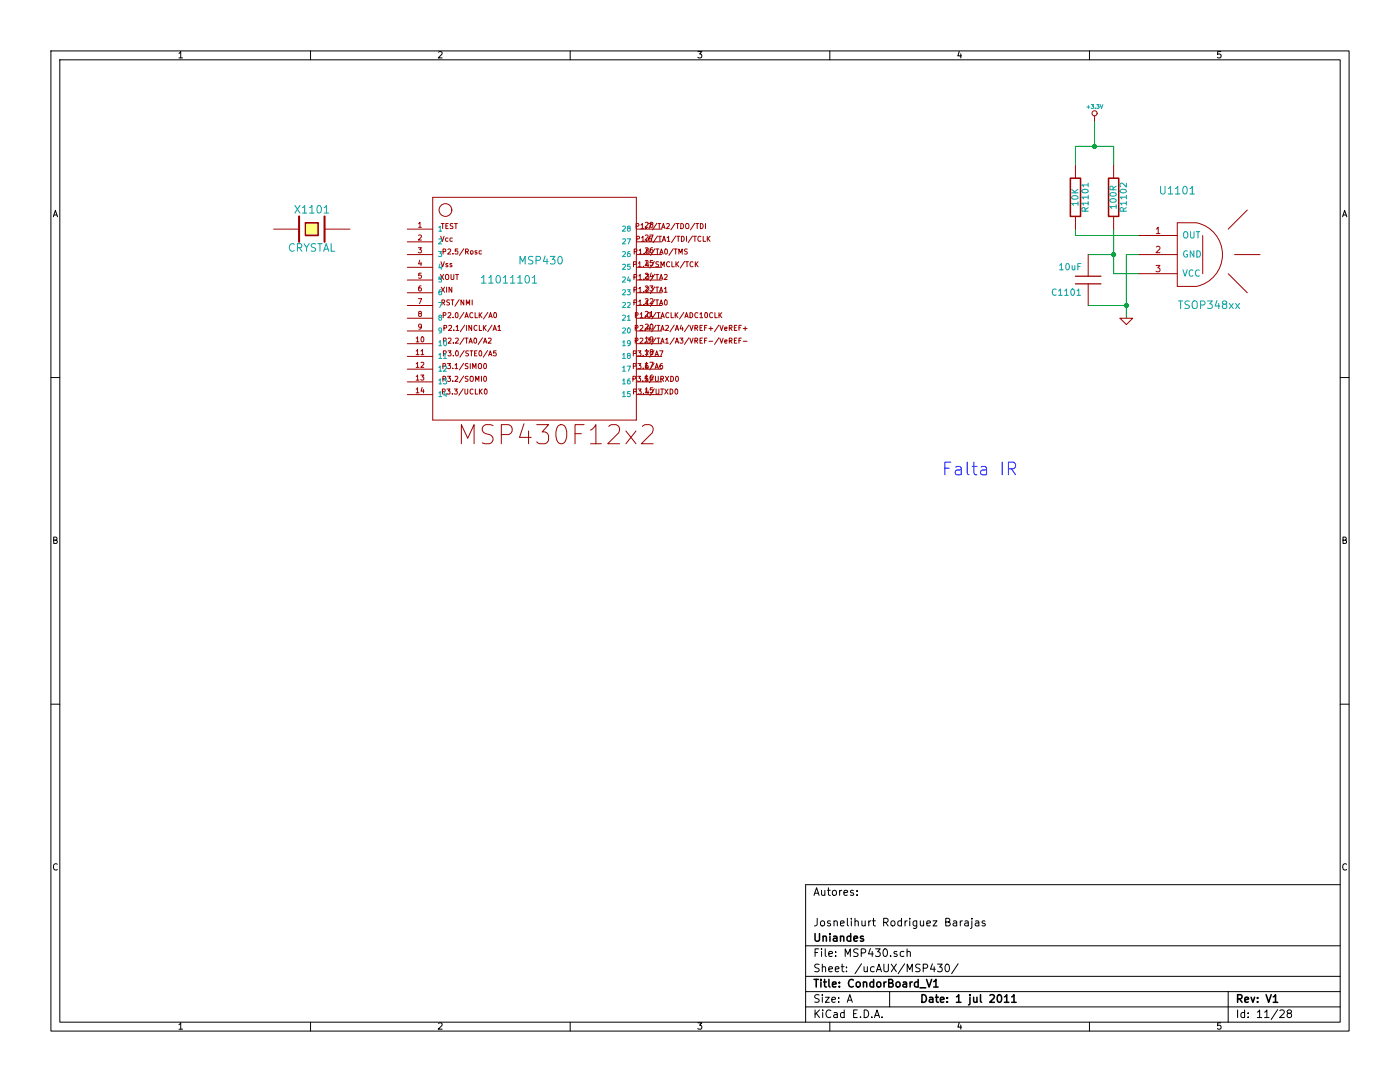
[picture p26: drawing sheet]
<svg xmlns="http://www.w3.org/2000/svg" width="279mm" height="216mm" viewBox="0 0 279 216" stroke-linecap="round" stroke-linejoin="round" font-family="sans-serif">
<g fill="none" stroke="#000" stroke-width=".2">
<path d="M10.2 10.2h259v195.5h-259zM11.9 11.9h255.6v192.1h-255.6zM35.7 10.7l.4-.4v1.3M35.7 11.6h.7M62 10.2v1.7M87.5 10.4l.5-.1 .2 .4-.7 .9h.7M113.8 10.2v1.7M139.3 10.3h.8l-.5 .5 .4 .1v.5l-.2 .2-.5-.2M165.6 10.2v1.7M191.4 10.2l-.2 1h.7M191.7 10.7v.9M217.4 10.2v1.7"/>
<path d="M243.6 10.3h-.6v.6l.2-.1 .4 .1v.5l-.1 .2-.5-.2M10.6 43.3l.4-1.3 .5 1.3M10.8 42.9h.6M267.9 43.3l.5-1.3 .4 1.3M268.1 42.9h.6M10.2 75.3h1.7M267.5 75.3h1.7M10.7 107.8l.6-.1v-.4l-.6-.1v1.2h.5l.2-.4-.2-.2M268 107.8l.6-.1v-.4l-.6-.1v1.2h.5l.2-.4-.2-.2M10.2 140.5h1.7M267.5 140.5h1.7M11.4 172.5a.5 .5 0 0 0-.6 0 .5 .5 0 0 0-.1 .6l.2 .5 .5-.1"/>
<path d="M162.5 178.7l.5-1.6 .5 1.6M162.6 178.2h.7M164 177.6v.9a.39 .39 0 0 0 .6 0M164.6 177.6v1.1M165.1 177.6h.6M165.3 177.1v1.4l.4 .2M166.2 177.8l.2-.2 .5 .2v.7l-.3 .2-.4-.2zM167.6 177.6v1.1M168 177.6l-.4 .4M168.4 178.2l.8-.2-.1-.3-.4-.1-.3 .3 .1 .7h.6M170.3 177.7l-.3-.1-.3 .3 .1 .2 .5 .1v.4h-.6M171 178.5v.2"/>
<path d="M171 177.7v.2M267.5 176.5h-106.7v27.5M268.7 172.5a.5 .5 0 0 0-.6 0 .5 .5 0 0 0-.1 .6l.2 .5 .5-.1M160.8 188.7h106.7M160.8 194.8h106.7M160.8 197.9h106.7M162.7 190.1h.5M163.1 183.2v1.1a.47 .47 0 0 1-.6 .5M163.4 189.3h-.7v1.6M163.5 198.6a.62 .62 0 0 0-.8 0v.5l.7 .3 .1 .3-.3 .3-.6-.1M163.5 192.5a.62 .62 0 0 0-.8 0v.5l.7 .3 .1 .3-.3 .3-.6-.1M163.8 183.9l.3-.2 .4 .2v.7l-.2 .2-.5-.2z"/>
<path d="M164 189.3v.2M164 189.8v1.1M164.1 198.5v.1M164.1 193h.1a.36 .36 0 0 1 .6 .1v.8M164.1 192.4v1.5M164.1 199v1M164.7 189.3v1.4l.2 .2M164.7 199h.8l-.8 1h.8M165.4 190.3l.7-.1v-.3l-.5-.1-.2 .3 .1 .7h.6M165.4 193.4l.7-.1v-.3l-.5-.1-.2 .2 .1 .7h.6M165.7 183.8l-.3-.1-.3 .3 .1 .2 .5 .1v.4h-.6M166 199.5l.8-.1-.1-.3-.5-.1-.2 .2 .1 .7h.6"/>
<path d="M166.4 183.9l.1-.1a.36 .36 0 0 1 .6 .2v.8M166.4 183.7v1.1M166.7 193.4l.7-.1v-.3l-.5-.1-.2 .2 .1 .7h.6M166.8 190.7v.2M166.8 189.9v.2M167.4 199.9v.1M167.4 199.1v.1M167.7 184.3l.8-.2-.1-.3-.4-.1-.3 .3 .1 .7h.6M167.9 192.9h.6M168.1 192.4v1.3l.4 .2M168.7 190.9v-1.6l.5 1.1 .5-1.1v1.6M168.9 193.8v.1"/>
<path d="M168.9 193v.1M169.1 200l.5-1.5 .5 1.5M169.1 183.2v1.4l.2 .2M169.2 199.6h.8M169.9 183.2v.2M169.9 183.7v1.1M170.6 183.9l.1-.1a.36 .36 0 0 1 .6 .2v.8M170.6 183.2v1.6M171.2 189.4a.62 .62 0 0 0-.8 .1v.4l.8 .4v.3l-.3 .3-.5-.1M171.9 190.1h.7l.2-.3-.1-.3-.2-.2h-.6v1.6M171.9 192.3l-1.3 2M172 183.7v.9a.39 .39 0 0 0 .7 0"/>
<path d="M172.4 192.9v.8a.39 .39 0 0 0 .7 .1M172.7 183.7v1.1M173.1 192.9v1M173.4 183.7v1.1M173.7 189.3l-.4 1h1M173.8 183.7l-.4 .3M174.1 189.8v1.1M174.1 183.7h.6M174.3 183.2v1.4l.4 .2M174.5 193l-.5-.1-.3 .3 .1 .6 .2 .1 .5-.1M174.7 189.3h1l-.5 .6 .4 .2v.6l-.2 .2-.7-.2M174.9 193.9l.5-1.5 .5 1.5"/>
<path d="M175 193.5h.8M176.4 184h.7l.1-.3v-.3l-.3-.2h-.5v1.6M176.4 192.4v1.2l.3 .3h.3l.3-.3v-1.2M176.5 189.4l.1-.1a.81 .81 0 0 1 .5 .8 .81 .81 0 0 1-.5 .8 .98 .98 0 0 1-.1-1.5zM176.7 184l.5 .8M177.5 197.9v3M177.7 190.7v.2M177.9 192.4l1 1.5M178 183.8l.3-.1 .3 .3v.5l-.3 .3-.3-.1-.2-.2zM178.9 192.4l-1 1.5M179 189.9l-.4-.1-.2 .3 .1 .2 .5 .1v.4h-.6M179.9 183.8l-.4-.1-.3 .3v.6l.3 .2 .4-.1"/>
<path d="M179.9 183.2v1.6M180.4 189.9l-.4-.1-.3 .3v.6l.3 .2 .4-.1M180.5 192.3l-1.3 2M180.6 183.7v1.1M181 190l.1-.1a.36 .36 0 0 1 .6 .2v.8M181 189.3v1.6M181.1 193.9v-1.5l.5 1.1 .5-1.1v1.5M181.1 183.7l-.5 .3M181.6 183.2v.2M181.6 183.7v1.1M183 183.7v1.3l-.3 .3-.4-.1M183 183.8l-.5-.1-.3 .3 .1 .6 .2 .2 .5-.1"/>
<path d="M183.6 192.5a.62 .62 0 0 0-.8 0v.5l.7 .3 .1 .3-.3 .3-.6-.1M183.7 183.7v.9a.39 .39 0 0 0 .6 0M184.3 193.2l.7-.1 .1-.2v-.4l-.3-.1h-.5v1.5M184.3 183.7v1.1M185 184.3l.7-.2-.1-.3-.4-.1-.2 .3v.7h.6M186.1 192.3l-.4 1.1h1M186.2 183.7h.8l-.8 1.1h.8M186.4 192.9v1M187.1 192.4h.9l-.5 .6 .5 .1v.7l-.3 .1-.6-.1M188.7 192.5l.3-.1a.81 .81 0 0 1 .5 .7 .81 .81 0 0 1-.5 .8l-.3-.1-.1-.5zM188.7 184h.6l.2-.2 .1-.3-.2-.2-.7-.1v1.6h.6l.3-.3a.41 .41 0 0 0-.3-.5M190.3 183.8h.6v1"/>
<path d="M190.9 184.1l-.5 .1a.3 .3 0 0 0-.2 .3 .3 .3 0 0 0 .2 .3l.5-.1M191.2 192.3l-1.3 2M191.6 183.7v1.1M192.1 183.7l-.5 .3M192.6 183.8h.6v1M193.2 184.1l-.5 .1a.3 .3 0 0 0-.2 .3 .3 .3 0 0 0 .2 .3l.5-.1M194 183.7v1.4l-.3 .2M194 183.2v.2M194.7 183.8h.6l.1 1M195.4 184.1l-.6 .1a.3 .3 0 0 0-.2 .3 .3 .3 0 0 0 .2 .3l.6-.1M196.6 183.8l-.4-.1-.2 .3 .1 .2 .5 .1v.4h-.6M245.1 197.9v6.1"/>
<path d="M35.7 204.5l.4-.4v1.3M35.7 205.4h.7M62 204v1.7M87.5 204.2l.5-.1 .2 .4-.7 .9h.7M113.8 204v1.7M139.3 204.1h.8l-.5 .5 .4 .1v.5l-.2 .2-.5-.2M160.8 200.9h106.7M162.7 201.5v1.5M162.9 202.2l.7 .8M163.6 201.5l-.9 .9M164.2 201.5v.2M164.2 202v1"/>
<path d="M165.6 204v1.7M165.8 201.7a.72 .72 0 0 0-1 .5 .72 .72 0 0 0 .7 .8l.3-.1M166.4 202.1h.6l.1 .9M167.1 202.4l-.5 .1a.3 .3 0 0 0-.2 .3 .3 .3 0 0 0 .2 .2h.5M168.5 202.1l-.5-.1-.3 .3 .1 .6 .2 .1h.5M168.5 201.5v1.5M170.4 202.3h.5M171.1 201.5h-.7v1.5h.7M171.7 202.9v.1M172.5 201.5a.77 .77 0 0 1 .9 .8 .77 .77 0 0 1-.9 .7zM174 202.9v.1M174.5 203l.5-1.5 .5 1.5"/>
<path d="M174.7 202.6h.7M176 202.9v.1M191.4 204l-.2 1h.7M191.7 204.5v.9M217.4 204v1.7M243.6 204.1h-.6v.6l.2-.1 .4 .1v.5l-.1 .2-.5-.2M247 201.5v1.5M248.4 202.1l-.4-.1-.3 .3v.6l.3 .1h.4M248.4 201.5v1.5M249.1 202.9v.1M249.1 202.1v.2M250.9 202l.5-.5v1.5"/>
<path d="M250.9 203h.9M252.4 202l.4-.5v1.5M252.4 203h.9M255 201.4l-1.3 2M255.4 201.7l.6-.2 .3 .5-.9 1h.9M257.2 202.2l-.3-.3v-.2l.3-.2 .4 .1 .2 .2-.1 .2-.7 .3-.1 .2v.4l.3 .1h.3l.3-.2v-.3l-.3-.3"/>
</g>
<g fill="none" stroke="#000" stroke-width=".3">
<path d="M162.5 195.4h.8M162.7 186.3v1.2l.3 .3h.2l.4-.3v-1.2M162.9 195.4v1.6M163.8 195.4v.2M163.8 195.9v1.1M164.3 186.9a.36 .36 0 0 1 .6 .1v.8M164.3 186.8v1M164.4 195.9h.5M164.6 195.4v1.3l.3 .3M165.4 195.4v1.3l.3 .3M165.6 186.3v.1M165.6 186.8v1"/>
<path d="M166.1 196.4l.8-.1-.1-.3-.4-.1-.3 .3 .1 .7h.6M166.4 186.9h.6v.9M167 187.2h-.5a.3 .3 0 0 0-.2 .3 .3 .3 0 0 0 .2 .3l.5-.1M167.5 196.8v.2M167.5 196v.2M167.7 186.9h.1a.36 .36 0 0 1 .6 .1v.8M167.7 186.8v1M169.8 186.9l-.5-.1-.3 .3 .1 .6 .2 .1 .5-.1M169.8 186.3v1.5M170.3 195.6a.72 .72 0 0 0-1 .5 .72 .72 0 0 0 .7 .9l.3-.2M170.4 187.3l.7-.1v-.3l-.5-.1-.2 .2 .1 .7h.6M170.9 196.1l.3-.2 .4 .2v.7l-.2 .2-.5-.2z"/>
<path d="M172.3 186.9l-.4-.1-.2 .2 .1 .2 .5 .2v.3h-.6M172.3 196.1l.1-.1a.36 .36 0 0 1 .6 .2v.8M172.3 195.9v1.1M174.3 196l-.4-.1-.3 .3 .1 .6 .2 .2 .4-.1M174.3 195.4v1.6M175.1 196.1l.2-.2 .4 .2v.7l-.2 .2-.4-.2zM176.4 195.9v1.1M176.9 195.9l-.5 .3M177.4 196.2h.5l.2-.2 .1-.3-.2-.2-.6-.1v1.6h.6l.3-.3a.41 .41 0 0 0-.4-.5M178.9 196.1l.2-.2 .5 .2v.7l-.3 .2-.4-.2zM180.3 196h.5l.1 1M180.9 196.3l-.5 .1a.3 .3 0 0 0-.2 .3 .3 .3 0 0 0 .2 .3l.5-.1"/>
<path d="M181.6 195.9v1.1M182.1 195.9l-.5 .3M183.2 196l-.4-.1-.3 .3 .1 .6 .2 .2 .4-.1M183.2 195.4v1.6M183.6 197.1h1.2M184 198.5a.77 .77 0 0 1 .9 .7 .77 .77 0 0 1-.9 .8zM184.9 195.4l.5 1.6 .5-1.6M185.5 199.1h.6l.1 .9M186.2 199.4h-.5a.3 .3 0 0 0-.3 .3 .3 .3 0 0 0 .3 .3l.5-.1M186.3 195.9l.5-.5v1.6M186.3 197h.9M186.7 199h.6"/>
<path d="M186.9 198.5v1.3l.4 .2M187.7 199.5l.7-.1-.1-.3-.4-.1-.2 .2 .1 .7h.5M189.1 199.9v.1M189.1 199.1v.1M190.9 198.9l.4-.4v1.5M190.9 200h.9M193.6 199v1.3l-.3 .2M193.6 198.5v.1M194.3 199v.8a.39 .39 0 0 0 .7 .1M195 199v1M195.7 198.5v1.3l.2 .2M197.6 198.6l.5-.1 .4 .4-1 1.1h1"/>
<path d="M199.2 198.6l.2-.1a.81 .81 0 0 1 .5 .7 .81 .81 0 0 1-.5 .8l-.2-.1-.2-.5zM200.5 198.9l.4-.4v1.5M200.5 200h.8M201.9 198.9l.5-.4v1.5M201.9 200h.9M247 199.3l.7-.1 .2-.2-.1-.4-.2-.1h-.6v1.5M247.4 199.3l.5 .7M248.4 199.5l.8-.1-.1-.3-.4-.1-.3 .2 .1 .7h.6M249.7 199l.3 1 .4-1M251 199.9v.1M251 199.1v.1M252.7 198.5l.5 1.5 .5-1.5"/>
<path d="M254.1 198.9l.5-.4v1.5M254.1 200h.9"/>
</g>
<circle cx="224.8" cy="61" r=".41" fill="#00a000"/>
<g fill="none" stroke="#00a000" stroke-width=".2">
<path d="M217.2 61h7.6"/>
<circle cx="224.8" cy="61" r=".41"/>
</g>
<circle cx="218.4" cy="29.2" r=".41" fill="#00a000"/>
<g fill="none" stroke="#00a000" stroke-width=".2">
<path d="M214.6 33v-3.8h7.7v3.8M218.4 24.1v5.1M214.6 45.7v1.3h12.7M217.2 50.8h5.1M222.3 45.7v8.9h5M227.3 50.8h-2.5v12.7"/>
<circle cx="218.4" cy="29.2" r=".41"/>
</g>
<circle cx="222.2" cy="50.8" r=".41" fill="#00a000"/>
<circle cx="222.2" cy="50.8" r=".41" fill="none" stroke="#00a000" stroke-width=".2"/>
<path d="M214.6 55.1h5.1M214.6 56.6h5.1" fill="none" stroke="#a00000" stroke-width=".25"/>
<g fill="none" stroke="#a00000" stroke-width=".2">
<path d="M214.6 33v2.6M218.4 23.1v1M222.3 33v2.6M214.6 43.2v2.5M217.2 50.8v4.3M217.2 56.6v4.4M222.3 43.2v2.5M227.3 50.8h7.7M227.3 47h7.7M227.3 54.6h7.7M230.7 53h.8l-.4 .4 .3 .2v.5l-.1 .1-.6-.1M230.8 45.7l.3-.4v1.3"/>
<path d="M230.8 49.3l.5-.2 .2 .4-.8 .9h.8M230.8 46.6h.7M238.8 44.5h-3.8v12.7h3.8M238.8 44.5a6.5 6.5 0 0 1 5.2 6.3 6.5 6.5 0 0 1-5.2 6.3M240 47v7.6M245.1 54.6l3.8 3.8M246.4 50.8h5.1M248.9 41.9l-3.8 3.8M223.5 63.5h2.6l-1.3 1.3z"/>
<circle cx="218.4" cy="22.6" r=".51"/>
</g>
<g fill="none" stroke="#00a0a0" stroke-width=".2">
<path d="M213.9 38.5h1.2M213.9 37.8l.7 .7M214 39.2a.66 .66 0 0 1 .7-.2 .66 .66 0 0 1 .4 .5 .74 .74 0 0 1-1.2-.2zM215.1 37.8l-.7 .5M216 37.9a.66 .66 0 0 1 .7-.2 .66 .66 0 0 1 .5 .5 .74 .74 0 0 1-1.3-.1zM216.9 21.4h.6M217.2 39.3h-1.3l.4 .4M217.2 36.9h-1.3l.4 .4M217.2 36.6v.7M217.2 39v.7M217.2 21.1v.5M217.8 20.9h.5l-.3 .3 .3 .1-.1 .3h-.4"/>
<path d="M218.6 21.6h.1M218.9 20.9h.5l-.3 .3 .3 .1-.1 .3h-.4M219.6 20.9l.2 .7 .3-.7M221.6 39.8a.74 .74 0 0 1 1.2 .3 .74 .74 0 0 1-1.3-.1zM221.6 38.6a.66 .66 0 0 1 .7-.2 .66 .66 0 0 1 .5 .5 .74 .74 0 0 1-1.3-.2zM222.1 37.9v-.6l-.5-.1-.1 .7h1.3M222.8 37.2l-.7 .4M223.6 37.9a.66 .66 0 0 1 .7-.2 .66 .66 0 0 1 .5 .5 .74 .74 0 0 1-1.3-.1zM224.8 39.3h-1.3l.4 .4M224.8 36.6v.7l-.9-.7-.4 .2 .1 .5M224.8 39v.7M231.6 37.2v1.2l.3 .3h.3l.3-.3v-1.2"/>
<path d="M233.1 37.6l.5-.4v1.5M233.1 38.7h.9M234.6 37.6l.5-.4v1.5M234.6 38.7h.9M236.2 37.3l.2-.1a.81 .81 0 0 1 .6 .7 .81 .81 0 0 1-.6 .8l-.2-.1-.2-.5zM237.5 37.6l.4-.4v1.5M237.5 38.7h.9M210.8 57.8a.5 .5 0 0 0-.7 0 .5 .5 0 0 0-.1 .6l.2 .5 .6-.1M211.3 58l.3-.3v1.2M211.3 58.9h.7M211.5 53l.3-.4v1.2M211.5 53.8h.7"/>
<path d="M212.5 58l.4-.3v1.2M212.5 58.9h.7M212.8 52.7l.2-.1a.67 .67 0 0 1 .4 .6 .67 .67 0 0 1-.4 .6l-.3-.4zM213.8 57.8l.2-.1a.67 .67 0 0 1 .4 .6 .67 .67 0 0 1-.4 .6l-.3-.5zM214 53v.8l.5-.1M214.5 53v.8M214.9 58l.4-.3v1.2M214.9 58.9h.7M215.1 53.2h.4M215.1 40.6h-1.2l.3 .4M215.1 40.3v.7M215.7 52.6h-.6v1.2"/>
<path d="M216.6 42.1l-.1-.6h-.5l-.1 .6h1.3M217.2 40.6h-1.3l.4 .3M217.2 41.4l-.6 .4M217.2 40.2v.7M222.8 41.2h-1.3l.4 .4M222.8 40.9v.7M224.2 42.1l-.1-.6h-.5l-.1 .6h1.3M224.8 40.6h-1.3l.4 .3M224.8 41.4l-.6 .4M224.8 40.2v.7M236.1 53.8l.4 1.3 .4-1.3M236.3 46.4l.2-.2a.45 .45 0 0 1 .6 .5l-.1 .6-.5 .2-.3-.4z"/>
<path d="M236.9 50.1a.59 .59 0 0 0-.7 .6 .59 .59 0 0 0 .7 .6l.1-.5h-.2M237.6 46.2v1.1l.2 .2 .4-.1 .1-.1v-1.1M238.1 54a.5 .5 0 0 0-.6 0 .5 .5 0 0 0-.2 .6l.2 .5 .6-.1M238.3 50v1.3l-.8-1.3v1.3M238.7 46.2h.7M238.9 50a.64 .64 0 0 1 .7 .7 .64 .64 0 0 1-.7 .6zM239.1 46.2v1.3M239.3 54a.5 .5 0 0 0-.6 0 .5 .5 0 0 0-.1 .6l.2 .5 .5-.1M242.9 60l-.4 1.1h1M235.2 60h.8M235.6 60v1.6M237.4 60.1a.62 .62 0 0 0-.8 .1v.4l.7 .4 .1 .3-.3 .3-.6-.1"/>
<path d="M238 60.3a.5 .5 0 0 1 .6-.3 .5 .5 0 0 1 .3 .6v.8a.53 .53 0 0 1-.6 .2 .53 .53 0 0 1-.4-.5zM239.6 60.9l.7-.1 .2-.2-.1-.4-.2-.2h-.6v1.6M241 60h.9l-.5 .6 .5 .2v.6l-.3 .2-.6-.2M243.2 60.6v1M244.2 60.7l-.3-.3 .1-.2 .2-.2 .5 .1 .1 .3v.2l-.7 .2-.2 .2 .1 .4 .2 .2h.3l.3-.3v-.3l-.3-.3M245.3 60.6l.8 1M246.1 60.6l-.8 1M246.6 60.6l.8 1M247.4 60.6l-.8 1"/>
</g>
<path d="M213.6 35.6h2v7.6h-2zM221.2 35.6h2.1v7.6h-2.1z" fill="none" stroke="#a00000" stroke-width=".3"/>
<path d="M59.7 43.2v5.1M64.8 43.2v5.1" fill="none" stroke="#a00000" stroke-width=".41"/>
<path d="M61 44.5h2.5v2.5h-2.5z" fill="#ffff80"/>
<path d="M61 44.5h2.5v2.5h-2.5z" fill="none" stroke="#ffff80" stroke-width=".2"/>
<path d="M61 44.5h2.5v2.5h-2.5z" fill="none" stroke="#a00000" stroke-width=".3"/>
<g fill="none" stroke="#a00000" stroke-width=".2">
<path d="M86.4 39.4h40.6v44.4h-40.6zM54.6 45.7h5.1M64.8 45.7h5.1M81.3 45.7h5.1M81.3 48.3h5.1M81.3 50.8h5.1M81.3 53.3h5.1M81.3 55.9h5.1M81.3 58.4h5.1M83.5 49.4h.6l-.3 .4 .3 .1v.4l-.2 .1-.4-.1M83.5 59.6h.7l-.5 1M83.5 44.7l.3-.4v1.1"/>
<path d="M83.5 47l.4-.1 .2 .3-.6 .7h.6M83.5 45.4h.6M83.8 51.9l-.3 .8h.7M84 57l-.3 .2-.2 .7 .2 .2 .4-.1-.1-.5-.3-.1-.2 .2M84 52.3v.7M84.1 54.5h-.5l-.1 .5 .5-.1 .1 .5-.2 .1-.4-.1M87.9 54.8l.6 1M88 47.1l.3 1.1 .3-1.1M88 52.2l.3 1 .4-1M88.1 44.6h.5M88.1 57.3l.6 1M88.3 44.6v1"/>
<path d="M88.4 50.2h.5v-.5h-.5v1M88.5 54.8l-.6 1M88.7 57.3l-.6 1M89 45.1h.3M89 54.8h.3l.2 .1 .1 .5-.3 .4-.3-.2zM89.1 57.3v1M89.4 52.6l-.4 .1 .4 .3v.2h-.4M89.4 49.8l.4-.1 .1 .3-.6 .7h.6M89.4 47.5h-.4l-.1 .2 .1 .4h.4M89.5 44.6h-.5v1h.5M89.7 59.9h-.5v.3a.43 .43 0 0 1 .5 .6h-.5M90 54.8v.8l.2 .2 .4-.2v-.8"/>
<path d="M90 59.8h.6M90.2 52.6l-.4 .1 .4 .3v.2h-.4M90.2 57.3v1l-.6-1v1M90.3 47.5h-.4l-.1 .2 .1 .4h.4M90.3 59.8v1.1M90.4 50.6v.1M90.4 44.7h-.5v.3a.43 .43 0 0 1 .5 .5l-.6 .1M90.7 44.6h.6M90.9 54.8h.6M91 44.6v1M91.2 54.8v1M91.4 49.7h-.5l-.1 .5 .5-.1 .1 .5-.2 .1-.4-.1"/>
<path d="M91.6 59.8l-.8 1.3M92.6 59.8v1.1l-.6-1.1v1.1M92.6 49.6l-.9 1.4M92.9 50.2h.5v-.5h-.5v1M93.1 50.2l.4 .5M94 50.1h.4l-.1 .5h-.3zM94.2 59.8v1.1M95.2 50.1l-.4 .1 .4 .2v.2h-.4M96.1 50.1h-.4l-.1 .1 .1 .4h.4M126.4 52.8l.5-.1v-.4l-.5-.1v1M126.5 57.8h.5v-.4l-.5-.1v1M126.5 55.3l.5-.1v-.4h-.5v1"/>
<path d="M126.6 50.2h.5v-.5h-.5v1M126.9 45.1h.5v-.4l-.5-.1v1M127 45.7h5.1M127 48.3h5.1M127 50.8h5.1M127 53.3h5.1M127 55.9h5.1M127 58.4h5.1M127.1 47.7l.5-.1v-.4l-.5-.1v1.1M127.4 52.5l.3-.3v1M127.4 53.2h.6M127.5 57.6l.3-.3v1"/>
<path d="M127.5 55.1l.3-.3v1M127.5 58.3h.5M127.5 55.8h.5M127.5 50l.3-.3v1M127.5 50.7h.6M127.9 44.9l.3-.3v1M127.9 45.6h.6M128 47.4l.3-.3v1.1M128 48.2h.6M128.4 53.1v.1M128.5 58.2v.1M128.5 55.7v.1"/>
<path d="M128.5 50.6v.1M128.8 59.7l.4-.1 .1 .3-.6 .7h.6M128.8 57.2l.4-.2 .1 .4-.6 .7h.6M128.8 54.6l.4-.1 .1 .3-.6 .7h.6M128.8 52.1l.4-.1 .1 .3-.6 .7h.6M128.8 49.5l.4-.1 .1 .3-.6 .7h.6M128.8 47l.4-.1 .1 .3-.6 .7h.6M128.8 44.5l.4-.2 .1 .4-.6 .7h.6M128.9 54.8h.6l-.3 .3 .3 .1v.5l-.2 .1-.4-.1M128.9 57.4l.4-.1 .2 .3-.6 .7h.6M128.9 45.5v.1M129.1 48.1v.1"/>
<path d="M129.1 52.2l-.2 .7h.6M129.3 44.6h.7l-.5 1M129.3 52.6v.6M129.5 49.7h-.5v.5l.5-.1v.5l-.1 .1-.4-.1M129.7 57h.6l-.3 .4 .3 .1v.5l-.2 .1-.4-.1M129.7 46.9h.7l-.5 1M129.7 59.7l.4-.1 .2 .3-.6 .7h.6M129.9 44.8l-.2-.2 .1-.2h.4l.1 .3-.6 .3 .2 .4 .4-.1v-.4l-.2-.1M130 47.1l-.4 .1-.1 .8 .2 .2 .3-.1v-.5l-.3-.1-.2 .2M130 54.5l-.3 .7h.7M130.2 49.4l-.3 .1-.2 .8 .2 .1 .4-.1-.1-.4-.3-.1-.2 .2M130.2 54.9v.6"/>
<path d="M130.3 52h-.5l-.1 .5 .5-.1 .1 .5-.2 .1-.4-.1M130.6 52.2l-.9 1.3M130.7 59.8l-.9 1.3M130.7 57.3l-.9 1.3M130.7 54.7l-.9 1.3M130.7 49.6l-.9 1.4M130.9 59.8h.5M130.9 57.3h.5M130.9 54.8h.5M130.9 49.7h.6M131.1 44.6l-.9 1.3M131.1 54.8v1"/>
<path d="M131.1 57.3v1M131.1 59.8v1.1M131.2 49.7v1M131.2 47.1l-.8 1.3M131.3 44.6h.6M131.4 47.1h.6M131.4 52.3h-.4l-.1 .3a.43 .43 0 0 1 .5 .5l-.5 .1M131.6 44.6v1M131.6 58.3l.4-1 .3 1M131.6 55.8l.4-1 .3 1M131.7 50.7l.3-1 .3 1M131.7 47.1v1.1"/>
<path d="M131.7 58h.5M131.7 55.5h.5M131.8 50.4h.5M131.9 53.2v-1l.3 .8 .4-.8v1M132.1 45.6l.3-1 .3 1M132.2 45.3h.4M132.2 48.2l.3-1.1 .3 1.1M132.3 47.9h.5M132.6 57.6l.3-.3v1M132.6 54.9l.4-.1 .1 .3-.6 .7h.6M132.6 58.3h.5M132.7 59.9l.1-.1a.55 .55 0 0 1 .4 .6 .55 .55 0 0 1-.4 .5l-.2-.4z"/>
<path d="M132.8 49.7h.1a.55 .55 0 0 1 .3 .5 .55 .55 0 0 1-.3 .5 .71 .71 0 0 1-.1-1zM133 44.7l.4-.1 .2 .3-.6 .7h.6M133.1 47.4l.3-.3v1.1M133.1 48.2h.6M133.6 52.3a.44 .44 0 0 0-.6 .4 .44 .44 0 0 0 .6 .4M134.1 52.2v1h.5M134.4 49.6l-.9 1.4M134.6 49.7h.6M134.7 44.6l-.8 1.3M134.8 49.7v1M134.9 47.1l-.9 1.3M134.9 52.2v1"/>
<path d="M135 44.6h.5M135 52.7l.5 .5M135.1 47.1h.6M135.2 44.6v1M135.4 47.1v1.1M135.5 52.2l-.6 .6M135.5 50.7v-1l.3 .7 .3-.7v1M135.9 44.6a.51 .51 0 0 1 .5 .5 .51 .51 0 0 1-.5 .5zM136 47.1a.51 .51 0 0 1 .6 .6 .51 .51 0 0 1-.6 .5zM136.6 52.2l-.8 1.3M136.8 52.2h.6M137 44.7l.3-.1 .1 .2 .1 .5-.2 .3-.4-.1z"/>
<path d="M137 47.1v1.1M137.1 52.2v1M137.2 49.7h-.5v.4a.43 .43 0 0 1 .4 .5h-.5M138.2 47.1l-.9 1.3M138.3 52.3a.44 .44 0 0 0-.6 .4 .44 .44 0 0 0 .6 .4M138.4 47.1h.6M138.7 44.6l-.9 1.3M138.7 47.1v1.1M138.8 52.2v1M138.9 44.6h.5M138.9 52.7l.4 .5M139.1 44.6v1"/>
<path d="M139.3 52.2l-.5 .6M139.8 44.6a.51 .51 0 0 1 .5 .5 .51 .51 0 0 1-.5 .5zM139.9 47.2a.44 .44 0 0 0-.6 .5 .44 .44 0 0 0 .6 .4M140.3 47.1v1.1h.5M140.8 44.6v1M141.1 47.1v1.1M141.3 47.6l.4 .6M141.7 47.1l-.6 .6M81.3 61h5.1M81.3 63.5h5.1M81.3 66h5.1M81.3 68.6h5.1"/>
<path d="M81.3 71.1h5.1M81.3 73.7h5.1M81.3 76.2h5.1M81.3 78.7h5.1M83.1 67.5l.2-.3v1M83.1 70.1l.2-.4v1.1M83.1 72.6l.2-.3v1M83.1 75.1l.2-.3v1M83.1 77.7l.2-.3v1M83.1 68.2h.5M83.1 70.8h.5M83.1 73.3h.5"/>
<path d="M83.1 75.8h.5M83.1 78.4h.5M83.7 62.6l-.2-.2 .1-.2h.4l.1 .3-.6 .3 .2 .3 .4-.1v-.3l-.2-.1M84 74.8h.6l-.3 .4 .3 .1v.4l-.2 .1-.4-.1M84 70.1l.3-.4v1.1M84 72.4l.4-.1 .2 .3-.6 .7h.6M84 70.8h.6M84.1 65.1l-.2 .2h-.3v-.6h.3l.2 .2v.6l-.5 .2M84.1 67.3l.2-.1a.55 .55 0 0 1 .3 .5 .55 .55 0 0 1-.3 .5l-.3-.4zM84.3 77.3l-.3 .8h.6M84.5 77.7v.7M88.2 60.4l.5-.1v-.4l-.5-.1v1.1"/>
<path d="M88.3 78.2l.5-.1v-.4l-.5-.1v1M88.4 73.1l.5-.1v-.4l-.5-.1v1.1M88.4 75.6h.5v-.5h-.5v1M88.4 60.4l.3 .5M88.4 62.9h.5v-.5h-.5v1M88.5 68l.5-.1v-.4h-.5v1M88.5 70.5h.5v-.4l-.5-.1v1M88.6 65.5l.5-.1v-.4l-.5-.1v1M89.2 77.6h.6l-.3 .4 .3 .1v.4l-.2 .1-.4-.1M89.3 72.5h.6l-.3 .4 .3 .1v.5l-.2 .1-.4-.1M89.3 75.1h.6l-.3 .4 .3 .1v.4l-.2 .1-.4-.1M89.4 62.5l.4-.1 .2 .3-.6 .7h.6"/>
<path d="M89.4 70h.6l-.3 .4 .3 .1v.4l-.2 .1-.4-.1M89.5 67.6l.3-.1 .2 .3-.6 .7h.6M89.6 65l.3-.1 .2 .3-.6 .7h.6M90.3 78.5v.1M90.4 73.5v.1M90.4 76v.1M90.4 63.3v.1M90.5 68.4v.1M90.5 70.9v.1M90.6 65.8v.1M90.7 77.6h.6l-.4 .4 .3 .1v.4l-.1 .1-.4-.1M90.8 72.8l.3-.3v1.1"/>
<path d="M90.8 75.2l.4-.1 .2 .3-.6 .7h.6M90.8 73.6h.6M90.9 67.6l.4-.1 .2 .3-.6 .7h.6M90.9 62.5l.2-.1a.55 .55 0 0 1 .3 .5 .55 .55 0 0 1-.3 .5l-.2-.4zM91 70.1l.1-.1a.55 .55 0 0 1 .4 .5 .55 .55 0 0 1-.4 .5l-.2-.4zM91 65.2l.3-.3v1M91 65.9h.6M92.4 77.6l-.8 1.3M92.5 72.5l-.8 1.3M92.5 75l-.8 1.4M92.6 62.3l-.9 1.4M92.6 67.4l-.8 1.3"/>
<path d="M92.6 70l-.8 1.3M92.7 64.9l-.8 1.3M92.8 63.4l.3-1 .3 1M92.8 77.6v.9l.2 .1 .3-.1v-.9M92.8 67.5h.6M92.9 63.1h.5M93.1 60.9v-1.1l.3 .8 .3-.8v1.1M93.1 64.9v1M93.1 67.5v1M93.4 72.6h-.5v.3a.43 .43 0 0 1 .5 .6h-.6M93.4 75.1h-.5v.4a.43 .43 0 0 1 .5 .5h-.6M93.5 70.1h-.5v.3a.43 .43 0 0 1 .5 .5l-.6 .1"/>
<path d="M93.6 68.5l.3-1 .4 1M93.7 68.2h.5M93.8 70h.6M93.9 72.5v1.1M93.9 75.1h.3l.2 .1 .1 .6-.3 .3-.3-.2zM94.1 70v1M94.1 64.9v1l-.5-1v1M94.3 73.6v-1.1l.4 .8 .3-.8v1.1M94.4 62.5a.44 .44 0 0 0-.7 .4 .44 .44 0 0 0 .7 .4M94.4 77.7a.44 .44 0 0 0-.6 .4 .44 .44 0 0 0 .6 .4M94.6 67.6l.2-.1a.55 .55 0 0 1 .3 .5 .55 .55 0 0 1-.3 .5l-.2-.4zM94.7 70.5h.3"/>
<path d="M94.8 62.4v1h.5M94.9 77.6v1h.5M94.9 76.1v-1l.4 .7 .3-.7v1M95.2 65a.44 .44 0 0 0-.6 .4 .44 .44 0 0 0 .6 .4M95.2 70h-.5v1h.5M95.6 72.6l.3-.1 .2 .2v.5l-.2 .4-.4-.2zM95.6 62.4v1M95.7 64.9v1h.4M95.7 77.6v1M95.7 70.1l.1-.1a.55 .55 0 0 1 .4 .5 .55 .55 0 0 1-.4 .5 .71 .71 0 0 1-.1-.9zM95.8 62.8l.4 .6M95.8 78.1l.4 .5"/>
<path d="M96.1 75.1v1M96.2 62.4l-.6 .6M96.2 77.6l-.5 .6M96.3 67.4l-.9 1.3M96.5 64.9v1M96.5 68.5l.3-1 .4 1M96.6 72.6l.1-.1a.55 .55 0 0 1 .4 .6 .55 .55 0 0 1-.4 .5l-.2-.4zM96.6 75.2l.1-.1a.55 .55 0 0 1 .4 .5 .55 .55 0 0 1-.4 .5l-.2-.4zM96.6 65.4l.4 .5M96.6 68.2h.5M96.7 77.7l.2-.1a.55 .55 0 0 1 .3 .5 .55 .55 0 0 1-.3 .5l-.3-.3zM97 64.9l-.5 .6"/>
<path d="M97.3 70l-.9 1.3M97.4 62.3l-.9 1.4M97.5 67.6l.3-.1 .2 .3-.6 .7h.6M97.5 71l.3-1 .4 1M97.6 63.4l.3-1 .3 1M97.6 70.7h.5M97.7 63.1h.4M98.2 64.9l-.9 1.3M98.4 65.9l.3-1 .4 1M98.5 65.7h.5M98.6 62.5l.2-.1a.55 .55 0 0 1 .3 .5 .55 .55 0 0 1-.3 .5l-.3-.4zM99 70h-.5v.5l.5-.1v.5l-.1 .1-.4-.1"/>
<path d="M99.4 65.2l.2-.3v1M99.4 65.9h.5M126.3 75.6h.5v-.5h-.5v1M126.4 73.1l.5-.1v-.4l-.5-.1v1.1M126.4 70.5h.5v-.4l-.5-.1v1M126.4 78.2l.5-.1v-.4l-.5-.1v1M126.5 60.4l.5-.1v-.4l-.5-.1v1.1M126.8 68l.5-.1v-.4h-.5v1M126.8 65.5l.5-.1v-.4l-.5-.1v1M126.8 62.9h.5v-.5h-.5v1M127 61h5.1M127 63.5h5.1"/>
<path d="M127 66h5.1M127 68.6h5.1M127 71.1h5.1M127 73.7h5.1M127 76.2h5.1M127 78.7h5.1M127.2 75.1h.6l-.3 .4 .3 .1v.4l-.1 .1-.5-.1M127.3 72.5h.6l-.3 .4 .3 .1v.5l-.2 .1-.4-.1M127.3 70h.6l-.3 .4 .3 .1v.4l-.2 .1-.4-.1M127.4 77.6h.6l-.4 .4 .3 .1v.4l-.1 .1-.4-.1M127.5 60.1l.3-.3v1.1M127.5 60.9h.5"/>
<path d="M127.7 67.6l.4-.1 .2 .3-.6 .7h.6M127.7 65l.4-.1 .2 .3-.6 .7h.6M127.8 62.7l.2-.3v1M127.8 63.4h.5M128.3 76v.1M128.4 73.5v.1M128.4 70.9v.1M128.4 78.5v.1M128.5 60.8v.1M128.8 68.4v.1M128.8 65.8v.1M128.8 70h.6l-.4 1"/>
<path d="M128.8 63.3v.1M128.8 64.8l.4-.1 .1 .3-.6 .7h.6M128.8 62.2l.4-.1 .1 .3-.6 .7h.6M128.8 77.7l.3-.3v1M128.8 75.1l.3-.3v1M128.8 72.6l.3-.3v1M128.8 70.1l.3-.4v1.1M128.8 67.5l.3-.3v1M128.8 68.2h.5M128.8 70.8h.5M128.8 73.3h.5M128.8 75.8h.5"/>
<path d="M128.8 78.4h.5M128.9 60.1l.3-.3v1.1M128.9 60.9h.6M129.1 77.6l-.2 .7h.6M129.1 67.5h.6l-.3 .3 .3 .1v.5l-.1 .1-.5-.1M129.3 75.1h-.5l-.1 .5 .5-.1 .1 .5-.2 .1-.4-.1M129.3 62.5l.1-.1a.55 .55 0 0 1 .4 .5 .55 .55 0 0 1-.4 .5l-.2-.4zM129.3 72.5l-.4 .1-.1 .8 .2 .2 .3-.1v-.5l-.3-.1-.2 .2M129.3 78v.6M129.4 64.9l-.2 .7h.6M129.7 65.3v.6M129.7 72.3h.7l-.5 1"/>
<path d="M129.7 62.4l.3-.3v1M129.7 63.1h.6M129.8 64.8l.2-.1a.55 .55 0 0 1 .3 .5 .55 .55 0 0 1-.3 .5l-.3-.4zM129.9 70.2l-.2-.2 .1-.2h.4l.1 .3-.6 .3 .2 .4 .4-.1v-.4l-.2-.1M130.2 74.8l-.3 .1-.2 .8 .2 .1 .4-.1-.1-.4-.3-.1-.2 .2M130.3 77.4h-.5l-.1 .5 .5-.1 .1 .5-.2 .1-.4-.1M130.3 67.6l-.2 .2h-.3v-.5l.3-.1 .2 .2v.6l-.5 .2M130.5 75l-.9 1.4M130.5 72.5l-.8 1.3M130.5 70l-.8 1.3M130.6 77.6l-.9 1.3M130.7 73.6l.4-1.1 .3 1.1"/>
<path d="M130.7 71l.4-1 .3 1M130.8 75.1v.8l.2 .2 .4-.2v-.8M130.8 70.7h.5M130.8 73.3h.5M130.9 67.4l-.9 1.3M130.9 64.9l-.9 1.3M130.9 77.6v.9l.2 .1 .4-.1v-.9M130.9 62.3l-.8 1.4M131.1 67.5h.6M131.1 64.9h.6M131.1 62.4h.6M131.4 64.9v1"/>
<path d="M131.4 67.5v1M131.4 62.4v1M131.6 60.9l.4-1.1 .3 1.1M131.6 70h.7l-.4 1M131.7 60.6h.5M131.9 77.6h.5M131.9 68.5l.3-1 .3 1M131.9 65.9l.3-1 .3 1M131.9 75.6h.5v-.5h-.5v1M131.9 63.4l.3-1 .4 1M132 65.7h.5M132 68.2h.5"/>
<path d="M132 63.1h.5M132.1 75.6l.3 .5M132.1 77.6v1M132.2 72.5l-.4 .1-.1 .8 .2 .2 .3-.1v-.5l-.3-.1-.2 .2M132.7 77.6l.6 1M132.8 75.1l.7 1M132.8 67.8l.3-.3v1M132.8 65l.4-.1 .2 .3-.6 .7h.6M132.8 68.5h.6M133.3 77.6l-.6 1M133.5 75.1l-.7 1M133.5 62.5a.44 .44 0 0 0-.6 .4 .44 .44 0 0 0 .6 .4"/>
<path d="M133.7 77.6a.51 .51 0 0 1 .6 .5 .51 .51 0 0 1-.6 .5zM133.9 75.1a.51 .51 0 0 1 .5 .5 .51 .51 0 0 1-.5 .5zM133.9 62.4v1h.5M134.6 67.4l-.9 1.3M134.6 64.9l-.9 1.3M134.7 62.4v1M134.8 68.5l.3-1 .3 1M134.8 65.9l.3-1 .3 1M134.8 77.7l.1-.1a.55 .55 0 0 1 .4 .5 .55 .55 0 0 1-.4 .5l-.2-.3zM134.9 62.8l.4 .6M134.9 65.7h.5M134.9 68.2h.5"/>
<path d="M134.9 75.2l.2-.1a.55 .55 0 0 1 .3 .5 .55 .55 0 0 1-.3 .5l-.3-.4zM135.3 62.4l-.6 .6M135.7 67.5h.6l-.3 .3 .3 .1v.5l-.2 .1-.4-.1M136 64.9l-.3 .7h.6M136.2 65.3v.6M136.5 62.3l-.9 1.4M136.7 63.4l.3-1 .3 1M136.8 63.1h.5M137.5 67.4l-.9 1.3M137.5 64.9l-.9 1.3M137.7 67.5l.3 1 .3-1M137.7 64.9l.3 1 .3-1"/>
<path d="M137.7 62.4a.51 .51 0 0 1 .6 .5 .51 .51 0 0 1-.6 .5zM138.7 68l.5-.1v-.4h-.5v1M138.7 65.5l.5-.1v-.4l-.5-.1v1M138.9 68l.3 .5M138.9 65.5l.3 .4M139.3 62.5a.44 .44 0 0 0-.6 .4 .44 .44 0 0 0 .6 .4M139.7 62.7l.3-.3v1M139.7 63.4h.5M139.7 67.9h.3M139.7 65.4h.3M140.2 67.5h-.5v1h.5M140.2 64.9h-.5v1h.5"/>
<path d="M140.6 67.9h.3M140.6 65.4h.3M140.7 62.5l.2-.1a.55 .55 0 0 1 .3 .5 .55 .55 0 0 1-.3 .5l-.3-.4zM141.1 67.5h-.5v1M141.1 64.9h-.5v1M141.5 68.1h.7M141.5 65.6h.7M141.9 65.2v.7M142.2 62.5a.44 .44 0 0 0-.6 .4 .44 .44 0 0 0 .6 .4M142.7 62.4v1h.5M143.5 67.4l-.9 1.3M143.5 64.9l-.9 1.3"/>
<path d="M143.5 62.4v1M143.6 62.8l.4 .6M143.7 67.5l.3 1 .3-1M143.7 64.9l.3 1 .3-1M144 62.4l-.5 .6M144.6 68.1l.5-.1v-.2l-.5 .1 .1 .5h.4M144.6 65.6l.5-.1v-.2l-.5 .1 .1 .5h.4M145.5 68l.5-.1v-.4h-.5v1M145.5 65.5l.5-.1v-.4l-.5-.1v1M145.8 68l.3 .5M145.8 65.5l.3 .4M146.6 67.9h.3"/>
<path d="M146.6 65.4h.3M147 67.5h-.4v1h.4M147 64.9h-.4v1h.4M147.5 67.9h.3M147.5 65.4h.3M148 67.5h-.5v1M148 64.9h-.5v1M148.3 68.1h.8M148.3 65.6h.8M148.7 65.2v.7M92.1 88.5v-3.8l1.2 2.8 1.3-2.8v3.8M98.4 84.9l-.5-.2h-.9a.92 .92 0 0 0-.8 .9 .92 .92 0 0 0 .8 .9 1.35 1.35 0 0 1 1.4 1 1 1 0 0 1-.7 1h-.9l-.6-.1"/>
<path d="M100.1 86.7h1.4a1.03 1.03 0 0 0 .7-1 1.03 1.03 0 0 0-.7-1h-1.4v3.8M104.6 84.6l-.9 2.7h2.3M105.5 86v2.5M107.1 84.7h2.4l-1.3 1.5a1.02 1.02 0 0 1 1.3 .7v.9l-.4 .6-.3 .1h-1.1l-.6-.3M111.3 85.1a.91 .91 0 0 1 .9-.4 .91 .91 0 0 1 .7 .7 3 3 0 0 1-.3 3 .9 .9 0 0 1-1.5-.6 3.3 3.3 0 0 1 .2-2.7zM114.8 86.5h1.2M116.6 84.7h-1.8v3.8M117.9 85.8l.7-.5 .3-.6v3.8M117.9 88.5h2.1M121.5 85.1l.5-.4h.9a1.03 1.03 0 0 1 .6 1.7l-2.2 2.1h2.3M124.9 86l2 2.5M126.9 86l-2 2.5"/>
<path d="M128.2 85.1l.5-.4h.9a1.03 1.03 0 0 1 .6 1.7l-2.2 2.1h2.4"/>
<circle cx="88.9" cy="41.9" r="1.27"/>
</g>
<g fill="none" stroke="#00a0a0" stroke-width=".2">
<path d="M58.7 48.8a.72 .72 0 0 0-1 .5 .72 .72 0 0 0 .7 .8l.3-.1M58.9 41l1 1.5M59.4 49.4h.7l.1-.3v-.3l-.3-.2h-.5v1.5M59.7 49.4l.5 .7M59.9 41l-1 1.5M60.4 41.4l.4-.4v1.5M60.4 42.5h.8M60.7 48.6l.5 .8 .5-.8M61.2 49.4v.7M61.8 41.4l.5-.4v1.5M61.8 42.5h.9M63 48.7a.62 .62 0 0 0-.8 .1v.4l.7 .4 .1 .3-.3 .2h-.6"/>
<path d="M63.4 41.1l.2-.1a.81 .81 0 0 1 .6 .8 .81 .81 0 0 1-.6 .7l-.2-.1-.2-.5zM63.4 48.6h.9M63.9 48.6v1.5M64.6 50.1l.5-1.5 .5 1.5M64.7 41.4l.5-.4v1.5M64.7 42.5h.9M64.7 49.7h.8M66.1 48.6v1.5h.7M87.5 50.2h.6l-.3 .4 .3 .1v.4l-.1 .1-.5-.1M87.6 45.4l.3-.3v1M87.6 47.8l.4-.1 .1 .3-.6 .7h.6M87.6 46.1h.5"/>
<path d="M87.8 52.7l-.2 .7h.6M88.1 57.8l-.4 .1-.1 .7 .2 .2 .3-.1v-.5h-.3l-.2 .2M88.1 53.1v.6M88.1 55.3h-.5v.5l.5-.1v.5l-.1 .1-.4-.1M96.1 55.4l.4-.4v1.5M96.1 56.5h.9M97.5 55.4l.5-.4v1.5M97.5 56.5h.9M99.1 55.1l.3-.1a.81 .81 0 0 1 .5 .7 .81 .81 0 0 1-.5 .8l-.3-.1-.1-.5zM100.4 55.4l.5-.4v1.5M100.4 56.5h.9M101.9 55.4l.4-.4v1.5"/>
<path d="M101.9 56.5h.9M103.3 55.4l.5-.4v1.5M103.3 56.5h.9M103.8 52.7v-1.5l.5 1 .5-1v1.5M105 55h.2a.81 .81 0 0 1 .5 .7 .81 .81 0 0 1-.5 .8 .98 .98 0 0 1-.2-1.5zM106.2 55.4l.5-.4v1.5M106.2 56.5h.9M106.3 51.2a.62 .62 0 0 0-.8 .1v.4l.8 .4v.3l-.3 .3-.5-.1M107 52l.7-.1 .2-.2-.1-.4-.2-.1h-.6v1.5M108.8 51.1l-.4 1.1h1M109.2 51.7v1M109.8 51.2h1l-.5 .5 .4 .2v.7l-.2 .1-.7-.1"/>
<path d="M111.6 51.2h.1a.81 .81 0 0 1 .5 .7 .81 .81 0 0 1-.5 .8 .98 .98 0 0 1-.1-1.5zM124.3 57.9l.3-.1 .2 .3-.6 .7h.6M124.3 55.4l.3-.1 .2 .3-.6 .7h.6M124.3 52.8l.3-.1 .2 .3-.6 .7h.6M124.3 50.3l.3-.1 .2 .3-.6 .7h.6M124.3 47.8l.3-.1 .2 .3-.6 .7h.6M124.3 45.2l.3-.1 .2 .3-.6 .7h.6M125.2 57.8h.6l-.3 .4 .3 .1v.4l-.2 .1-.4-.1M125.2 47.7h.6l-.4 1M125.4 45.5l-.2-.1 .1-.2h.4l.1 .3-.6 .2 .2 .4 .4-.1v-.4l-.2-.1M125.5 55.2l-.3 .8h.6M125.7 50.2l-.4 .1-.1 .7 .2 .2 .4-.1-.1-.5h-.3l-.2 .2"/>
<path d="M125.7 55.6v.7M125.8 52.7h-.5l-.1 .5h.5l.1 .4-.2 .1-.4-.1M87.5 60.4h.7l-.4 1M87.6 68.3l.3-.3v1M87.6 70.8l.3-.3v1M87.6 73.4l.3-.3v1M87.6 75.9l.3-.3v1M87.6 78.4l.3-.3v1M87.6 69h.5M87.6 71.5h.5M87.6 74.1h.5M87.6 76.6h.5"/>
<path d="M87.6 79.1h.5M87.8 63.3l-.2-.2 .1-.2h.4v.3l-.5 .3 .2 .4 .3-.1v-.4l-.1-.1M88.1 65.9l-.1 .2-.3-.1v-.5l.3-.1 .1 .2v.6l-.4 .2M88.5 75.6h.6l-.3 .4 .3 .1v.4l-.2 .1-.4-.1M88.5 70.8l.3-.3v1M88.5 73.2l.4-.1 .2 .3-.6 .7h.6M88.5 71.5h.6M88.6 68.1l.2-.1a.55 .55 0 0 1 .3 .5 .55 .55 0 0 1-.3 .5l-.3-.4zM88.8 78.1l-.3 .7h.7M89 78.5v.6M124.3 65.5l.3-.1 .2 .3-.6 .7h.6M124.3 63l.3-.1 .2 .3-.6 .7h.6"/>
<path d="M124.3 60.5l.3-.1 .2 .3-.6 .7h.6M124.3 78.4l.2-.3v1M124.3 75.9l.2-.3v1M124.3 73.4l.2-.3v1M124.3 70.8l.2-.3v1M124.3 68.3l.2-.3v1M124.3 69h.5M124.3 71.5h.5M124.3 74.1h.5M124.3 76.6h.5M124.3 79.1h.5M125.2 73.1h.6l-.4 1"/>
<path d="M125.2 63.2l.3-.3v1M125.2 60.5l.4-.1 .2 .3-.6 .7h.6M125.2 63.9h.6M125.3 65.5l.2-.1a.55 .55 0 0 1 .3 .5 .55 .55 0 0 1-.3 .5l-.3-.3zM125.4 70.9l-.2-.1 .1-.2h.4l.1 .3-.6 .2 .2 .4 .4-.1v-.4l-.2-.1M125.7 75.6l-.4 .1-.1 .7 .2 .2 .4-.1-.1-.5h-.3l-.2 .2M125.8 78.1h-.5l-.1 .5h.5l.1 .4-.2 .1-.4-.1M125.8 68.4l-.2 .2h-.3v-.6h.3l.2 .2v.6l-.5 .2"/>
</g>
<path d="M188.6 93.4h.8M189.8 92.2h-1.2v2.5M190.8 93.2l.2-.1 .7 .1 .1 .2v1.3M191.8 93.7l-.8 .1a.5 .5 0 0 0-.4 .5 .5 .5 0 0 0 .4 .4l.8-.1M193 92.2v2.2l.4 .3M194 93.1h1M194.4 92.2v2.2l.1 .2 .5 .1M195.8 93.2l.2-.1 .8 .1 .1 .2v1.3M196.9 93.7l-.9 .1a.5 .5 0 0 0-.3 .5 .5 .5 0 0 0 .3 .4l.9-.1M200 92.2v2.5M201.2 93.5h1a.7 .7 0 0 0 .5-.6 .7 .7 0 0 0-.5-.7h-1v2.5M201.9 93.5l.8 1.2" fill="none" stroke="#00f" stroke-width=".2"/>
</svg>
